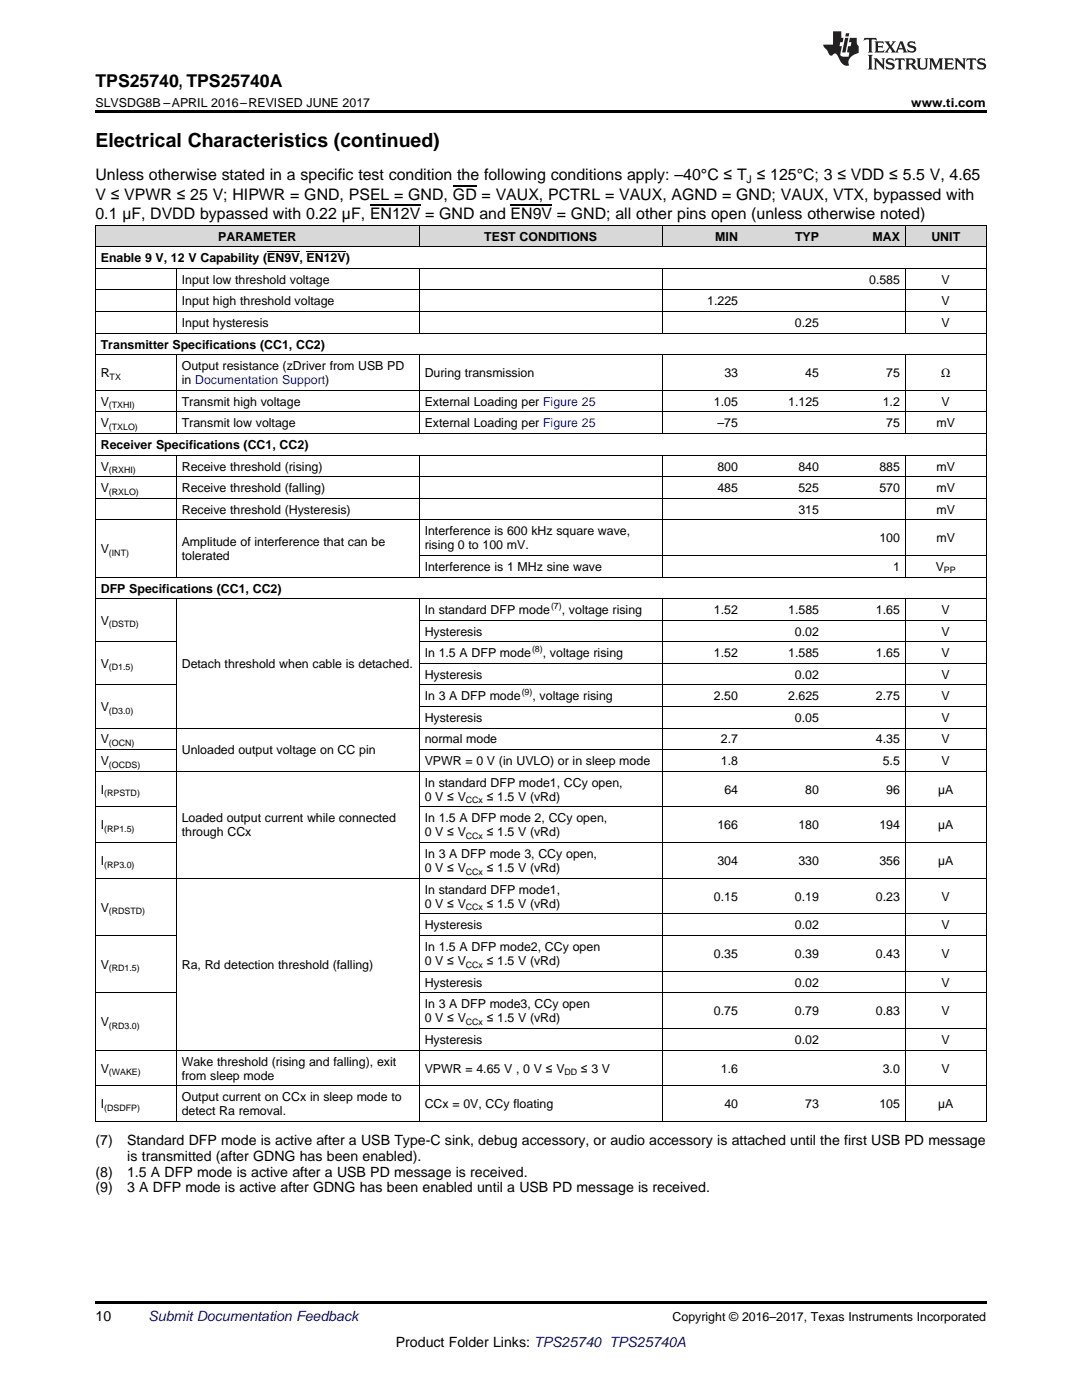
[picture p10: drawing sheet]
<svg xmlns="http://www.w3.org/2000/svg" width="216mm" height="279mm" viewBox="0 0 216 279" stroke-linecap="round" stroke-linejoin="round" font-family="sans-serif">
<defs><g id="words">
<text font-size="3.9" x="19" y="29.3">Electrical Characteristics (continued)</text>
<text font-size="3.5" x="19" y="17.3">TPS25740, TPS25740A</text>
<g font-size="3.2">
<text x="19" y="36">Unless otherwise stated in a specific test condition the following conditions apply: –40°C ≤ T ≤ 125°C; 3 ≤ VDD ≤ 5.5 V, 4.65</text>
<text x="19" y="39.9">V ≤ VPWR ≤ 25 V; HIPWR = GND, PSEL = GND, GD = VAUX, PCTRL = VAUX, AGND = GND; VAUX, VTX, bypassed with</text>
<text x="19" y="43.7">0.1 µF, DVDD bypassed with 0.22 µF, EN12V = GND and EN9V = GND; all other pins open (unless otherwise noted)</text>
</g>
<g font-size="2.8">
<text x="19" y="228.5">(7)</text>
<text x="25.4" y="228.5">Standard DFP mode is active after a USB Type-C sink, debug accessory, or audio accessory is attached until the first USB PD message</text>
<text x="25.4" y="231.6">is transmitted (after GDNG has been enabled).</text>
<text x="19" y="234.8">(8)</text>
<text x="19" y="238">(9)</text>
<text x="25.4" y="234.8">1.5 A DFP mode is active after a USB PD message is received.</text>
<text x="25.4" y="238">3 A DFP mode is active after GDNG has been enabled until a USB PD message is received.</text>
<text x="19" y="263.6">10</text>
<text x="79" y="268.9">Product Folder Links: TPS25740 TPS25740A</text>
</g>
<text font-size="2.8" fill="#0000c8" x="29.6" y="263.6">Submit Documentation Feedback</text>
<g font-size="2.5">
<text x="19" y="21.4">SLVSDG8B –APRIL 2016–REVISED JUNE 2017</text>
<text x="181.8" y="21.4">www.ti.com</text>
<text x="20.1" y="52.4">Enable 9 V, 12 V Capability (EN9V, EN12V)</text>
<text x="43.5" y="48">PARAMETER</text>
<text x="96.6" y="48">TEST CONDITIONS</text>
<text x="142.7" y="48">MIN</text>
<text x="158.6" y="48">TYP</text>
<text x="174.1" y="48">MAX</text>
<text x="185.8" y="48">UNIT</text>
<text x="36.3" y="56.7">Input low threshold voltage</text>
<text x="173.4" y="56.7">0.585</text>
<text x="187.9" y="56.7">V</text>
<text x="36.3" y="61">Input high threshold voltage</text>
<text x="36.3" y="65.3">Input hysteresis</text>
<text x="141.1" y="61">1.225</text>
<text x="158.6" y="65.3">0.25</text>
<text x="187.9" y="61">V</text>
<text x="187.9" y="65.3">V</text>
<text x="20.1" y="69.6">Transmitter Specifications (CC1, CC2)</text>
<text x="20.1" y="75.3">R</text>
<text x="36.3" y="73.9">Output resistance (zDriver from USB PD</text>
<text x="36.3" y="76.7">in Documentation Support)</text>
<text x="84.7" y="75.3">During transmission</text>
<text x="144.5" y="75.3">33</text>
<text x="160.7" y="75.3">45</text>
<text x="176.8" y="75.3">75</text>
<text x="187.8" y="75.3">Ω</text>
<text x="20.1" y="81">V</text>
<text x="36.3" y="81">Transmit high voltage</text>
<text x="84.7" y="81">External Loading per Figure 25</text>
<text x="142.5" y="81">1.05</text>
<text x="157.3" y="81">1.125</text>
<text x="176.1" y="81">1.2</text>
<text x="187.9" y="81">V</text>
<text x="20.1" y="85.3">V</text>
<text x="20.1" y="89.6">Receiver Specifications (CC1, CC2)</text>
<text x="36.3" y="85.3">Transmit low voltage</text>
<text x="84.7" y="85.3">External Loading per Figure 25</text>
<text x="143.2" y="85.3">–75</text>
<text x="176.8" y="85.3">75</text>
<text x="186.9" y="85.3">mV</text>
<text x="20.1" y="93.9">V</text>
<text x="36.3" y="93.9">Receive threshold (rising)</text>
<text x="143.2" y="93.9">800</text>
<text x="159.3" y="93.9">840</text>
<text x="175.5" y="93.9">885</text>
<text x="186.9" y="93.9">mV</text>
<text x="20.1" y="98.2">V</text>
<text x="36.3" y="98.2">Receive threshold (falling)</text>
<text x="143.2" y="98.2">485</text>
<text x="159.3" y="98.2">525</text>
<text x="175.5" y="98.2">570</text>
<text x="186.9" y="98.2">mV</text>
<text x="36.3" y="102.5">Receive threshold (Hysteresis)</text>
<text x="84.7" y="106.8">Interference is 600 kHz square wave,</text>
<text x="159.3" y="102.5">315</text>
<text x="186.9" y="102.5">mV</text>
<text x="20.1" y="110.4">V</text>
<text x="36.3" y="109">Amplitude of interference that can be</text>
<text x="36.3" y="111.8">tolerated</text>
<text x="84.7" y="109.6">rising 0 to 100 mV.</text>
<text x="84.7" y="113.9">Interference is 1 MHz sine wave</text>
<text x="175.5" y="108.2">100</text>
<text x="178.2" y="113.9">1</text>
<text x="186.7" y="113.9">V</text>
<text x="186.9" y="108.2">mV</text>
<text x="20.1" y="118.3">DFP Specifications (CC1, CC2)</text>
<text x="20.1" y="124.7">V</text>
<text x="84.7" y="122.6">In standard DFP mode</text>
<text x="112.1" y="122.6">, voltage rising</text>
<text x="142.5" y="122.6">1.52</text>
<text x="157.3" y="122.6">1.585</text>
<text x="174.8" y="122.6">1.65</text>
<text x="187.9" y="122.6">V</text>
<text x="84.7" y="126.9">Hysteresis</text>
<text x="84.7" y="131.2">In 1.5 A DFP mode</text>
<text x="108.3" y="131.2">, voltage rising</text>
<text x="142.5" y="131.2">1.52</text>
<text x="157.3" y="131.2">1.585</text>
<text x="158.6" y="126.9">0.02</text>
<text x="174.8" y="131.2">1.65</text>
<text x="187.9" y="126.9">V</text>
<text x="187.9" y="131.2">V</text>
<text x="20.1" y="133.3">V</text>
<text x="36.3" y="133.3">Detach threshold when cable is detached.</text>
<text x="84.7" y="135.5">Hysteresis</text>
<text x="158.6" y="135.5">0.02</text>
<text x="187.9" y="135.5">V</text>
<text x="20.1" y="141.9">V</text>
<text x="84.7" y="139.8">In 3 A DFP mode</text>
<text x="106.3" y="139.8">, voltage rising</text>
<text x="142.5" y="139.8">2.50</text>
<text x="157.3" y="139.8">2.625</text>
<text x="174.8" y="139.8">2.75</text>
<text x="187.9" y="139.8">V</text>
<text x="20.1" y="148.4">V</text>
<text x="84.7" y="144.1">Hysteresis</text>
<text x="84.7" y="148.4">normal mode</text>
<text x="143.8" y="148.4">2.7</text>
<text x="158.6" y="144.1">0.05</text>
<text x="174.8" y="148.4">4.35</text>
<text x="187.9" y="144.1">V</text>
<text x="187.9" y="148.4">V</text>
<text x="20.1" y="152.7">V</text>
<text x="36.3" y="150.5">Unloaded output voltage on CC pin</text>
<text x="84.7" y="152.7">VPWR = 0 V (in UVLO) or in sleep mode</text>
<text x="143.8" y="152.7">1.8</text>
<text x="176.1" y="152.7">5.5</text>
<text x="187.9" y="152.7">V</text>
<text x="20.1" y="158.4">I</text>
<text x="84.7" y="157">In standard DFP mode1, CCy open,</text>
<text x="84.7" y="159.8">0 V ≤ V</text>
<text x="97.1" y="159.8">≤ 1.5 V (vRd)</text>
<text x="144.5" y="158.4">64</text>
<text x="160.7" y="158.4">80</text>
<text x="176.8" y="158.4">96</text>
<text x="187.2" y="158.4">µA</text>
<text x="20.1" y="165.5">I</text>
<text x="36.3" y="164.1">Loaded output current while connected</text>
<text x="36.3" y="166.9">through CCx</text>
<text x="84.7" y="164.1">In 1.5 A DFP mode 2, CCy open,</text>
<text x="84.7" y="166.9">0 V ≤ V</text>
<text x="97.1" y="166.9">≤ 1.5 V (vRd)</text>
<text x="143.2" y="165.5">166</text>
<text x="159.3" y="165.5">180</text>
<text x="175.5" y="165.5">194</text>
<text x="187.2" y="165.5">µA</text>
<text x="20.1" y="172.6">I</text>
<text x="84.7" y="171.2">In 3 A DFP mode 3, CCy open,</text>
<text x="143.2" y="172.6">304</text>
<text x="159.3" y="172.6">330</text>
<text x="175.5" y="172.6">356</text>
<text x="187.2" y="172.6">µA</text>
<text x="84.7" y="174.1">0 V ≤ V</text>
<text x="84.7" y="178.4">In standard DFP mode1,</text>
<text x="97.1" y="174.1">≤ 1.5 V (vRd)</text>
<text x="142.5" y="179.8">0.15</text>
<text x="158.6" y="179.8">0.19</text>
<text x="174.8" y="179.8">0.23</text>
<text x="187.9" y="179.8">V</text>
<text x="20.1" y="181.9">V</text>
<text x="84.7" y="181.2">0 V ≤ V</text>
<text x="84.7" y="185.5">Hysteresis</text>
<text x="97.1" y="181.2">≤ 1.5 V (vRd)</text>
<text x="158.6" y="185.5">0.02</text>
<text x="187.9" y="185.5">V</text>
<text x="84.7" y="189.8">In 1.5 A DFP mode2, CCy open</text>
<text x="142.5" y="191.2">0.35</text>
<text x="158.6" y="191.2">0.39</text>
<text x="174.8" y="191.2">0.43</text>
<text x="187.9" y="191.2">V</text>
<text x="20.1" y="193.4">V</text>
<text x="36.3" y="193.4">Ra, Rd detection threshold (falling)</text>
<text x="84.7" y="192.6">0 V ≤ V</text>
<text x="84.7" y="196.9">Hysteresis</text>
<text x="97.1" y="192.6">≤ 1.5 V (vRd)</text>
<text x="158.6" y="196.9">0.02</text>
<text x="187.9" y="196.9">V</text>
<text x="84.7" y="201.2">In 3 A DFP mode3, CCy open</text>
<text x="142.5" y="202.6">0.75</text>
<text x="158.6" y="202.6">0.79</text>
<text x="174.8" y="202.6">0.83</text>
<text x="187.9" y="202.6">V</text>
<text x="20.1" y="204.8">V</text>
<text x="84.7" y="204">0 V ≤ V</text>
<text x="84.7" y="208.4">Hysteresis</text>
<text x="97.1" y="204">≤ 1.5 V (vRd)</text>
<text x="158.6" y="208.4">0.02</text>
<text x="187.9" y="208.4">V</text>
<text x="20.1" y="214.1">V</text>
<text x="36.3" y="212.7">Wake threshold (rising and falling), exit</text>
<text x="36.3" y="215.5">from sleep mode</text>
<text x="84.7" y="214.1">VPWR = 4.65 V , 0 V ≤ V</text>
<text x="115.9" y="214.1">≤ 3 V</text>
<text x="143.8" y="214.1">1.6</text>
<text x="176.1" y="214.1">3.0</text>
<text x="187.9" y="214.1">V</text>
<text x="20.1" y="221.2">I</text>
<text x="36.3" y="219.8">Output current on CCx in sleep mode to</text>
<text x="84.7" y="221.2">CCx = 0V, CCy floating</text>
<text x="144.5" y="221.2">40</text>
<text x="160.7" y="221.2">73</text>
<text x="175.5" y="221.2">105</text>
<text x="187.2" y="221.2">µA</text>
<text x="36.3" y="222.6">detect Ra removal.</text>
<text x="134.2" y="263.6">Copyright © 2016–2017, Texas Instruments Incorporated</text>
</g>
<text font-size="2.1" x="149" y="36.6">J</text>
<g font-size="1.8">
<text x="21.9" y="75.8">TX</text>
<text x="21.7" y="81.5">(TXHI)</text>
<text x="21.7" y="85.8">(TXLO)</text>
<text x="21.7" y="94.4">(RXHI)</text>
<text x="21.7" y="98.7">(RXLO)</text>
<text x="21.7" y="110.9">(INT)</text>
<text x="188.3" y="114.4">PP</text>
<text x="21.7" y="125.2">(DSTD)</text>
<text x="109.9" y="121.6">(7)</text>
<text x="106.2" y="130.2">(8)</text>
<text x="21.7" y="133.8">(D1.5)</text>
<text x="21.7" y="142.4">(D3.0)</text>
<text x="104.1" y="138.8">(9)</text>
<text x="21.7" y="148.9">(OCN)</text>
<text x="21.7" y="153.2">(OCDS)</text>
<text x="20.8" y="158.9">(RPSTD)</text>
<text x="93" y="160.3">CCx</text>
<text x="20.8" y="166">(RP1.5)</text>
<text x="93" y="167.4">CCx</text>
<text x="20.8" y="173.1">(RP3.0)</text>
<text x="93" y="174.6">CCx</text>
<text x="21.7" y="182.4">(RDSTD)</text>
<text x="93" y="181.7">CCx</text>
<text x="21.7" y="193.9">(RD1.5)</text>
<text x="93" y="193.1">CCx</text>
<text x="21.7" y="205.3">(RD3.0)</text>
<text x="93" y="204.5">CCx</text>
<text x="21.7" y="214.6">(WAKE)</text>
<text x="112.6" y="214.6">DD</text>
<text x="20.8" y="221.7">(DSDFP)</text>
</g>
</g></defs>
<g fill="#d8d8d8">
<path d="M19 45h16.2v4.3h-16.2z"/>
<path d="M35.2 45h48.5v4.3h-48.5z"/>
<path d="M83.7 45h48.5v4.3h-48.5z"/>
<path d="M132.2 45h16.1v4.3h-16.1z"/>
<path d="M148.3 45h16.2v4.3h-16.2z"/>
<path d="M164.5 45h16.2v4.3h-16.2z"/>
<path d="M180.7 45h16.1v4.3h-16.1z"/>
</g>
<path d="M19 22h177.8v.5h-177.8zM19 259.7h177.8v.5h-177.8z" fill="#000"/>
<g fill="none" stroke="#000" stroke-width=".2">
<path d="M19 57.9h177.8M19 53.6h177.8M19 49.3h177.8M19 45h177.8M19.1 45v178.9M35.2 53.6v12.9M83.6 45v4.3M83.6 53.6v12.9M132.1 45v4.3M132.1 53.6v12.9M180.6 45v4.3M180.6 53.6v12.9"/>
<path d="M196.8 45v178.9M19 77.9h177.8M19 70.8h177.8M19 66.5h177.8M19 62.2h177.8M35.2 70.8v15.8M83.6 70.8v15.8M132.1 70.8v15.8M180.6 70.8v15.8M19 99.4h177.8M19 95.1h177.8M19 90.8h177.8"/>
<path d="M19 86.5h177.8M19 82.2h177.8M35.2 90.9v24.3M83.6 90.9v24.3M132.1 90.9v24.3M180.6 90.9v24.3M19 119.5h177.8M19 115.2h177.8M19 103.7h177.8M35.2 119.5v104.4M83.6 119.5v104.4M83.7 110.9h113.1"/>
<path d="M132.1 119.5v104.4M180.6 119.5v104.4M19 136.7h16.2M19 128.1h16.2M83.7 136.7h113.1M83.7 132.4h113.1M83.7 128.1h113.1M83.7 123.8h113.1M19 153.9h177.8M19 149.6h16.2M19 145.3h177.8M83.7 149.6h113.1"/>
<path d="M83.7 141h113.1M19 175.3h177.8M19 168.2h16.2M19 161h16.2M83.7 168.2h113.1M83.7 161h113.1M19 198.1h16.2M19 186.7h16.2M83.7 198.1h113.1M83.7 193.8h113.1M83.7 186.7h113.1M83.7 182.4h113.1"/>
<path d="M19 216.7h177.8M19 209.6h177.8M83.7 205.3h113.1M19 223.8h177.8"/>
</g>
<g fill="#231f20">
<path d="M172.5 7.6l-.1 .5 .4-.2h.6v.1v2.1l-.2 .4h.9l-.2-.4v-2.1l.1-.1h.5l.5 .2-.2-.5zM174.5 8.3l.2 .3v1.5l-.2 .4h1.8l.2-.6a1.04 1.04 0 0 1-1.3 .2v-.7h.6l.3 .2v-.6l-.3 .2h-.6v-.6l.8-.1 .4 .3-.2-.5zM176.5 8.3l.9 1.1-.9 1.1h.8l-.2-.2 .4-.7 .5 .7-.2 .2h1.5l-.2-.2 .2-.4h.9l.1 .4-.2 .2h1l-.3-.3-.7-1.9h-.5l-.9 2-.8-1 .9-1h-.8l.1 .3-.4 .5-.3-.6 .1-.2zM179.7 8.6l.4 1h-.7zM181.3 8.4a.63 .63 0 0 0-.2 .7 .63 .63 0 0 0 .6 .4l.6 .2 .1 .2a.75 .75 0 0 1-.7 .4 .75 .75 0 0 1-.6-.5l.1 .7 .1-.1a1.11 1.11 0 0 0 1.5-.6 1.13 1.13 0 0 0-1.2-.8l-.1-.4a1.04 1.04 0 0 1 1.2 .2l-.2-.5-.2 .1-.4-.2zM173.2 10.9l.2 .4v2.2l-.2 .4h1l-.3-.4v-2.2l.3-.4zM174.3 11.6l.3 .4v1.5l-.3 .4h.8l-.2-.4v-1.3l1.5 1.7v-1.9l.2-.4h-.7l.2 .4v.9l-1.1-1.3zM177 11.8a.62 .62 0 0 0-.2 .7 .62 .62 0 0 0 .6 .4l.6 .1 .1 .3a.76 .76 0 0 1-.7 .3 .76 .76 0 0 1-.7-.4l.2 .7 .1-.1a1.11 1.11 0 0 0 1.5-.6 1.13 1.13 0 0 0-1.2-.8l-.1-.4a1.04 1.04 0 0 1 1.2 .2l-.2-.6-.2 .1-.5-.1zM178.7 11.6l-.2 .6a.61 .61 0 0 1 .8-.3v1.6l-.2 .4h.9l-.2-.4v-1.6a.63 .63 0 0 1 .7 .3l-.1-.6zM180.6 11.6l.3 .4v1.5l-.3 .4h1l-.2-.2-.1-.8 .6 .2a.76 .76 0 0 0 1.2 .7l-1-1a.58 .58 0 0 0 .6-.5 .58 .58 0 0 0-.5-.6zM181.4 11.9h.1a.45 .45 0 0 1 .5 .1 .45 .45 0 0 1 .1 .5l-.8 .2zM182.9 11.6l.2 .2a2.17 2.17 0 0 0 .3 1.9 .99 .99 0 0 0 1.6-.6v-1.1l.2-.4h-.7l.2 .2a1.92 1.92 0 0 1-.2 1.8 .6 .6 0 0 1-.9-.5v-1.1l.2-.4zM185.4 11.6l.2 .4v1.5l-.2 .4h.7l-.2-.4v-1.4l.8 1.8 .8-1.8v1.4l-.2 .4h.9l-.2-.4v-1.5l.2-.4h-.8l-.6 1.5-.6-1.5zM188.4 11.6l.2 .4v1.5l-.2 .4h1.8l.1-.6a1.04 1.04 0 0 1-1.2 .1v-.6h.5l.4 .2v-.6l-.4 .2h-.5v-.7h.8l.3 .3-.1-.6zM190.5 11.6l.2 .4v1.5l-.2 .4h.7l-.2-.4v-1.3l1.5 1.7v-1.9l.2-.4h-.7l.2 .4v.9l-1.1-1.3zM192.9 11.6l-.1 .6a.61 .61 0 0 1 .7-.3l.1 1.6-.3 .4h1l-.3-.4 .1-1.6a.63 .63 0 0 1 .7 .3l-.1-.6zM195.2 11.8a.62 .62 0 0 0-.2 .7 .62 .62 0 0 0 .6 .4l.6 .1 .1 .3a.76 .76 0 0 1-.7 .3 .76 .76 0 0 1-.6-.4l.1 .7 .1-.1a1.11 1.11 0 0 0 1.6-.6 1.13 1.13 0 0 0-1.3-.8l-.1-.4a1.04 1.04 0 0 1 1.2 .2l-.1-.6-.2 .1-.5-.1z"/>
<path d="M166.2 6.3v2.6h-1.9v.4l.8 .9a.91 .91 0 0 0 1 .8 .56 .56 0 0 1 .5-.3 .56 .56 0 0 1 .5 .3l.4 .8a1.53 1.53 0 0 0 1.9 1.2 1.54 1.54 0 0 1 1-2.1l.9-.3v-1.4a1.52 1.52 0 0 1-.4-1.6h-1.3l-.2 .8h.5l-.2 .8h-.5l-.1 1v.2l.4 .1-.2 .8a1.93 1.93 0 0 1-1.6-.3l.3-1.8h-.5l.2-.8h.4l.2-.8h-.4v-1.3zM168.6 7.6l-.6 2.9h.7l.6-2.9zM168.8 6.6l-.1 .7h.6l.2-.7z"/>
</g>
<path d="M53.3 50.2h6.5M61.2 50.2h7.8" fill="none" stroke="#000" stroke-width=".2"/>
<path d="M90.4 37.1h4.7M73.8 41h10.1M101.9 41h8.3" fill="none" stroke="#000" stroke-width=".21"/>
<use href="#words"/>
</svg>
